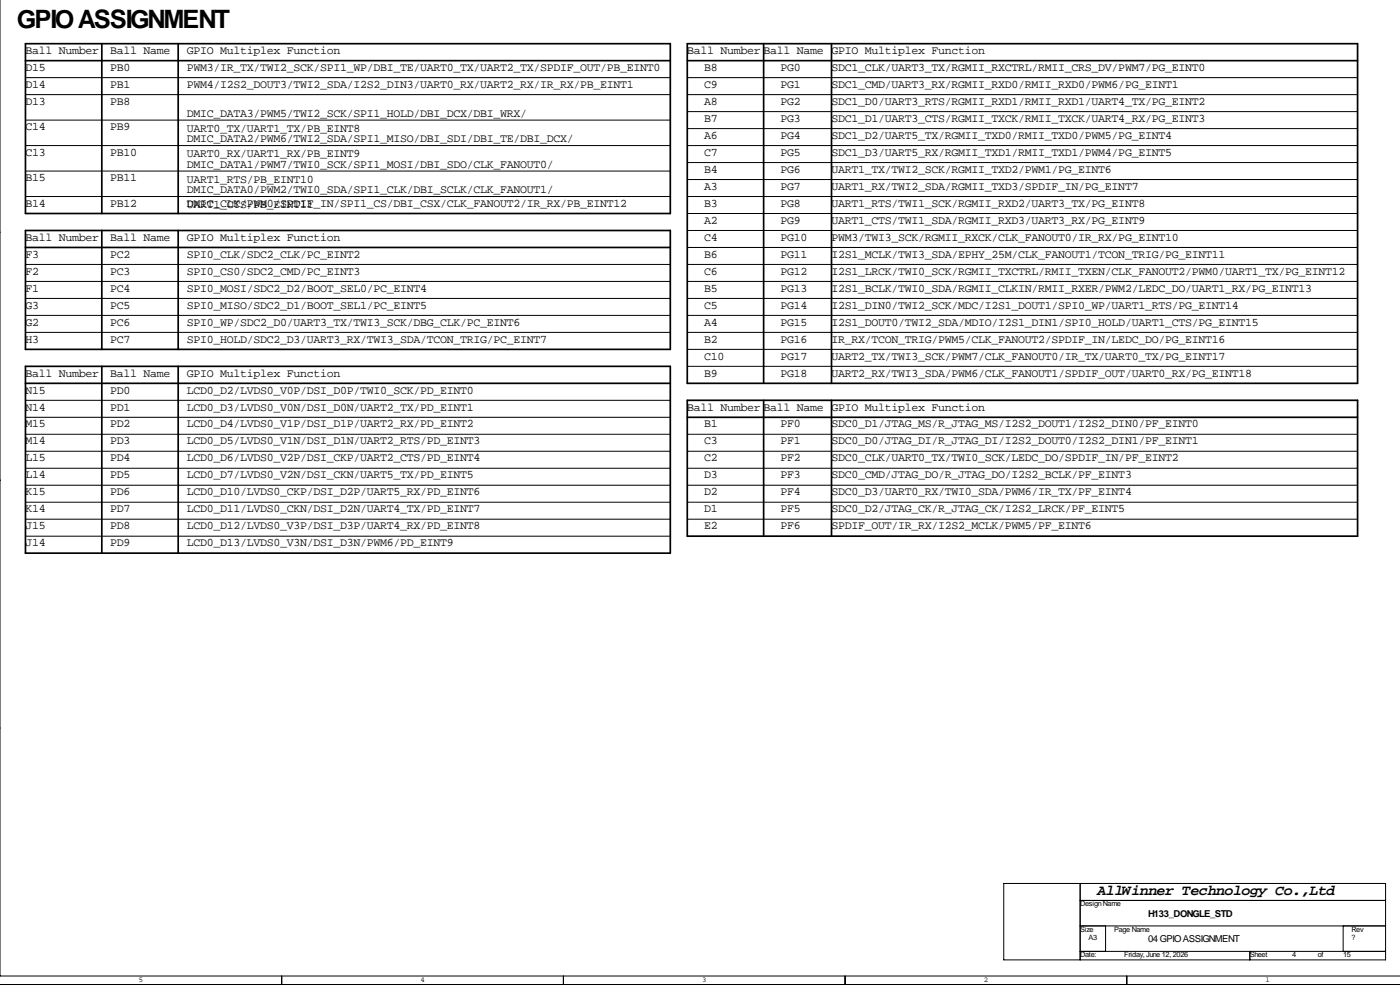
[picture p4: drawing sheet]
<svg xmlns="http://www.w3.org/2000/svg" width="419mm" height="297mm" viewBox="0 0 419 297" stroke-linecap="round" stroke-linejoin="round" font-family="sans-serif">
<defs><g id="words">
<text font-size="7.6" x="5.1" y="8.2">GPIO ASSIGNMENT</text>
<text font-size="4.4" x="328.4" y="267.8">AllWinner Technology Co.,Ltd</text>
<g font-size="3.5">
<text x="7.6" y="16.1">Ball Number</text>
<text x="33" y="16.1">Ball Name</text>
<text x="55.9" y="16.1">GPIO Multiplex Function</text>
<text x="205.7" y="16.1">Ball Number</text>
<text x="228.6" y="16.1">Ball Name</text>
<text x="248.9" y="16.1">GPIO Multiplex Function</text>
<text x="7.6" y="21.2">D15</text>
<text x="33" y="21.2">PB0</text>
<text x="55.9" y="21.2">PWM3/IR_TX/TWI2_SCK/SPI1_WP/DBI_TE/UART0_TX/UART2_TX/SPDIF_OUT/PB_EINT0</text>
<text x="210.8" y="21.2">B8</text>
<text x="233.7" y="21.2">PG0</text>
<text x="248.9" y="21.2">SDC1_CLK/UART3_TX/RGMII_RXCTRL/RMII_CRS_DV/PWM7/PG_EINT0</text>
<text x="7.6" y="26.3">D14</text>
<text x="33" y="26.3">PB1</text>
<text x="55.9" y="26.3">PWM4/I2S2_DOUT3/TWI2_SDA/I2S2_DIN3/UART0_RX/UART2_RX/IR_RX/PB_EINT1</text>
<text x="210.8" y="26.3">C9</text>
<text x="233.7" y="26.3">PG1</text>
<text x="248.9" y="26.3">SDC1_CMD/UART3_RX/RGMII_RXD0/RMII_RXD0/PWM6/PG_EINT1</text>
<text x="7.6" y="31.4">D13</text>
<text x="33" y="31.4">PB8</text>
<text x="55.9" y="34.9">DMIC_DATA3/PWM5/TWI2_SCK/SPI1_HOLD/DBI_DCX/DBI_WRX/</text>
<text x="210.8" y="31.4">A8</text>
<text x="233.7" y="31.4">PG2</text>
<text x="248.9" y="31.4">SDC1_D0/UART3_RTS/RGMII_RXD1/RMII_RXD1/UART4_TX/PG_EINT2</text>
<text x="7.6" y="39">C14</text>
<text x="33" y="39">PB9</text>
<text x="55.9" y="39.5">UART0_TX/UART1_TX/PB_EINT8</text>
<text x="210.8" y="36.4">B7</text>
<text x="210.8" y="41.5">A6</text>
<text x="233.7" y="36.4">PG3</text>
<text x="233.7" y="41.5">PG4</text>
<text x="248.9" y="36.4">SDC1_D1/UART3_CTS/RGMII_TXCK/RMII_TXCK/UART4_RX/PG_EINT3</text>
<text x="248.9" y="41.5">SDC1_D2/UART5_TX/RGMII_TXD0/RMII_TXD0/PWM5/PG_EINT4</text>
<text x="7.6" y="46.6">C13</text>
<text x="33" y="46.6">PB10</text>
<text x="55.9" y="42.5">DMIC_DATA2/PWM6/TWI2_SDA/SPI1_MISO/DBI_SDI/DBI_TE/DBI_DCX/</text>
<text x="55.9" y="47.1">UART0_RX/UART1_RX/PB_EINT9</text>
<text x="210.8" y="46.6">C7</text>
<text x="233.7" y="46.6">PG5</text>
<text x="248.9" y="46.6">SDC1_D3/UART5_RX/RGMII_TXD1/RMII_TXD1/PWM4/PG_EINT5</text>
<text x="55.9" y="50.2">DMIC_DATA1/PWM7/TWI0_SCK/SPI1_MOSI/DBI_SDO/CLK_FANOUT0/</text>
<text x="210.8" y="51.7">B4</text>
<text x="233.7" y="51.7">PG6</text>
<text x="248.9" y="51.7">UART1_TX/TWI2_SCK/RGMII_TXD2/PWM1/PG_EINT6</text>
<text x="7.6" y="54.2">B15</text>
<text x="33" y="54.2">PB11</text>
<text x="55.9" y="54.7">UART1_RTS/PB_EINT10</text>
<text x="55.9" y="57.8">DMIC_DATA0/PWM2/TWI0_SDA/SPI1_CLK/DBI_SCLK/CLK_FANOUT1/</text>
<text x="210.8" y="56.8">A3</text>
<text x="233.7" y="56.8">PG7</text>
<text x="248.9" y="56.8">UART1_RX/TWI2_SDA/RGMII_TXD3/SPDIF_IN/PG_EINT7</text>
<text x="7.6" y="61.8">B14</text>
<text x="33" y="61.8">PB12</text>
<text x="55.9" y="61.8">DMIC_CLK/PWM0/SPDIF_IN/SPI1_CS/DBI_CSX/CLK_FANOUT2/IR_RX/PB_EINT12</text>
<text x="55.9" y="62.3">UART1_CTS/PB_EINT11</text>
<text x="210.8" y="61.8">B3</text>
<text x="233.7" y="61.8">PG8</text>
<text x="248.9" y="61.8">UART1_RTS/TWI1_SCK/RGMII_RXD2/UART3_TX/PG_EINT8</text>
<text x="7.6" y="72">Ball Number</text>
<text x="33" y="72">Ball Name</text>
<text x="55.9" y="72">GPIO Multiplex Function</text>
<text x="210.8" y="66.9">A2</text>
<text x="210.8" y="72">C4</text>
<text x="233.7" y="72">PG10</text>
<text x="233.7" y="66.9">PG9</text>
<text x="248.9" y="66.9">UART1_CTS/TWI1_SDA/RGMII_RXD3/UART3_RX/PG_EINT9</text>
<text x="248.9" y="72">PWM3/TWI3_SCK/RGMII_RXCK/CLK_FANOUT0/IR_RX/PG_EINT10</text>
<text x="7.6" y="77.1">F3</text>
<text x="33" y="77.1">PC2</text>
<text x="55.9" y="77.1">SPI0_CLK/SDC2_CLK/PC_EINT2</text>
<text x="210.8" y="77.1">B6</text>
<text x="233.7" y="77.1">PG11</text>
<text x="248.9" y="77.1">I2S1_MCLK/TWI3_SDA/EPHY_25M/CLK_FANOUT1/TCON_TRIG/PG_EINT11</text>
<text x="7.6" y="82.2">F2</text>
<text x="33" y="82.2">PC3</text>
<text x="55.9" y="82.2">SPI0_CS0/SDC2_CMD/PC_EINT3</text>
<text x="210.8" y="82.2">C6</text>
<text x="233.7" y="82.2">PG12</text>
<text x="248.9" y="82.2">I2S1_LRCK/TWI0_SCK/RGMII_TXCTRL/RMII_TXEN/CLK_FANOUT2/PWM0/UART1_TX/PG_EINT12</text>
<text x="7.6" y="87.2">F1</text>
<text x="33" y="87.2">PC4</text>
<text x="55.9" y="87.2">SPI0_MOSI/SDC2_D2/BOOT_SEL0/PC_EINT4</text>
<text x="210.8" y="87.2">B5</text>
<text x="233.7" y="87.2">PG13</text>
<text x="248.9" y="87.2">I2S1_BCLK/TWI0_SDA/RGMII_CLKIN/RMII_RXER/PWM2/LEDC_DO/UART1_RX/PG_EINT13</text>
<text x="7.6" y="92.3">G3</text>
<text x="33" y="92.3">PC5</text>
<text x="55.9" y="92.3">SPI0_MISO/SDC2_D1/BOOT_SEL1/PC_EINT5</text>
<text x="210.8" y="92.3">C5</text>
<text x="233.7" y="92.3">PG14</text>
<text x="248.9" y="92.3">I2S1_DIN0/TWI2_SCK/MDC/I2S1_DOUT1/SPI0_WP/UART1_RTS/PG_EINT14</text>
<text x="7.6" y="97.4">G2</text>
<text x="33" y="97.4">PC6</text>
<text x="55.9" y="97.4">SPI0_WP/SDC2_D0/UART3_TX/TWI3_SCK/DBG_CLK/PC_EINT6</text>
<text x="210.8" y="97.4">A4</text>
<text x="233.7" y="97.4">PG15</text>
<text x="248.9" y="97.4">I2S1_DOUT0/TWI2_SDA/MDIO/I2S1_DIN1/SPI0_HOLD/UART1_CTS/PG_EINT15</text>
<text x="7.6" y="102.5">H3</text>
<text x="33" y="102.5">PC7</text>
<text x="55.9" y="102.5">SPI0_HOLD/SDC2_D3/UART3_RX/TWI3_SDA/TCON_TRIG/PC_EINT7</text>
<text x="210.8" y="107.6">C10</text>
<text x="210.8" y="102.5">B2</text>
<text x="233.7" y="107.6">PG17</text>
<text x="233.7" y="102.5">PG16</text>
<text x="248.9" y="107.6">UART2_TX/TWI3_SCK/PWM7/CLK_FANOUT0/IR_TX/UART0_TX/PG_EINT17</text>
<text x="248.9" y="102.5">IR_RX/TCON_TRIG/PWM5/CLK_FANOUT2/SPDIF_IN/LEDC_DO/PG_EINT16</text>
<text x="7.6" y="112.6">Ball Number</text>
<text x="33" y="112.6">Ball Name</text>
<text x="55.9" y="112.6">GPIO Multiplex Function</text>
<text x="210.8" y="112.6">B9</text>
<text x="233.7" y="112.6">PG18</text>
<text x="248.9" y="112.6">UART2_RX/TWI3_SDA/PWM6/CLK_FANOUT1/SPDIF_OUT/UART0_RX/PG_EINT18</text>
<text x="7.6" y="117.7">N15</text>
<text x="33" y="117.7">PD0</text>
<text x="55.9" y="117.7">LCD0_D2/LVDS0_V0P/DSI_D0P/TWI0_SCK/PD_EINT0</text>
<text x="7.6" y="122.8">N14</text>
<text x="33" y="122.8">PD1</text>
<text x="55.9" y="122.8">LCD0_D3/LVDS0_V0N/DSI_D0N/UART2_TX/PD_EINT1</text>
<text x="205.7" y="122.8">Ball Number</text>
<text x="228.6" y="122.8">Ball Name</text>
<text x="248.9" y="122.8">GPIO Multiplex Function</text>
<text x="7.6" y="127.9">M15</text>
<text x="33" y="127.9">PD2</text>
<text x="55.9" y="127.9">LCD0_D4/LVDS0_V1P/DSI_D1P/UART2_RX/PD_EINT2</text>
<text x="210.8" y="127.9">B1</text>
<text x="233.7" y="127.9">PF0</text>
<text x="248.9" y="127.9">SDC0_D1/JTAG_MS/R_JTAG_MS/I2S2_DOUT1/I2S2_DIN0/PF_EINT0</text>
<text x="7.6" y="133">M14</text>
<text x="33" y="133">PD3</text>
<text x="55.9" y="133">LCD0_D5/LVDS0_V1N/DSI_D1N/UART2_RTS/PD_EINT3</text>
<text x="210.8" y="133">C3</text>
<text x="233.7" y="133">PF1</text>
<text x="248.9" y="133">SDC0_D0/JTAG_DI/R_JTAG_DI/I2S2_DOUT0/I2S2_DIN1/PF_EINT1</text>
<text x="7.6" y="138">L15</text>
<text x="7.6" y="143.1">L14</text>
<text x="33" y="138">PD4</text>
<text x="33" y="143.1">PD5</text>
<text x="55.9" y="138">LCD0_D6/LVDS0_V2P/DSI_CKP/UART2_CTS/PD_EINT4</text>
<text x="55.9" y="143.1">LCD0_D7/LVDS0_V2N/DSI_CKN/UART5_TX/PD_EINT5</text>
<text x="210.8" y="138">C2</text>
<text x="210.8" y="143.1">D3</text>
<text x="233.7" y="138">PF2</text>
<text x="233.7" y="143.1">PF3</text>
<text x="248.9" y="143.1">SDC0_CMD/JTAG_DO/R_JTAG_DO/I2S2_BCLK/PF_EINT3</text>
<text x="248.9" y="138">SDC0_CLK/UART0_TX/TWI0_SCK/LEDC_DO/SPDIF_IN/PF_EINT2</text>
<text x="7.6" y="148.2">K15</text>
<text x="33" y="148.2">PD6</text>
<text x="55.9" y="148.2">LCD0_D10/LVDS0_CKP/DSI_D2P/UART5_RX/PD_EINT6</text>
<text x="210.8" y="148.2">D2</text>
<text x="233.7" y="148.2">PF4</text>
<text x="248.9" y="148.2">SDC0_D3/UART0_RX/TWI0_SDA/PWM6/IR_TX/PF_EINT4</text>
<text x="7.6" y="153.3">K14</text>
<text x="33" y="153.3">PD7</text>
<text x="55.9" y="153.3">LCD0_D11/LVDS0_CKN/DSI_D2N/UART4_TX/PD_EINT7</text>
<text x="210.8" y="153.3">D1</text>
<text x="233.7" y="153.3">PF5</text>
<text x="248.9" y="153.3">SDC0_D2/JTAG_CK/R_JTAG_CK/I2S2_LRCK/PF_EINT5</text>
<text x="7.6" y="158.4">J15</text>
<text x="33" y="158.4">PD8</text>
<text x="55.9" y="158.4">LCD0_D12/LVDS0_V3P/DSI_D3P/UART4_RX/PD_EINT8</text>
<text x="210.8" y="158.4">E2</text>
<text x="233.7" y="158.4">PF6</text>
<text x="248.9" y="158.4">SPDIF_OUT/IR_RX/I2S2_MCLK/PWM5/PF_EINT6</text>
<text x="7.6" y="163.4">J14</text>
<text x="33" y="163.4">PD9</text>
<text x="55.9" y="163.4">LCD0_D13/LVDS0_V3N/DSI_D3N/PWM6/PD_EINT9</text>
</g>
<g font-size="2.8">
<text x="343.7" y="274.2">H133_DONGLE_STD</text>
<text x="343.7" y="281.8">04 GPIO ASSIGNMENT</text>
</g>
<g font-size="2.2">
<text x="323.3" y="271.1">Design Name</text>
<text x="323.3" y="278.8">Size</text>
<text x="325.9" y="281.3">A3</text>
<text x="333.5" y="278.8">Page Name</text>
<text x="404.6" y="281.3">?</text>
<text x="404.6" y="278.8">Rev</text>
<text x="323.3" y="286.4">Date:</text>
<text x="336.5" y="286.4">Friday, June 12, 2026</text>
<text x="374.1" y="286.4">Sheet</text>
<text x="386.8" y="286.4">4</text>
<text x="394.5" y="286.4">of</text>
<text x="402.1" y="286.4">15</text>
<text x="41.5" y="293.8">5</text>
<text x="125.9" y="293.8">4</text>
<text x="210.2" y="293.8">3</text>
<text x="294.5" y="293.8">2</text>
<text x="378.8" y="293.8">1</text>
</g>
</g></defs>
<g fill="none" stroke="#000" stroke-width=".3">
<path d="M0 -.1v292.1h419.1M7.6 28.3h193.1M7.6 23.2h193.1M7.6 35.9h193.1M205.7 28.3h200.7M205.7 23.2h200.7M205.7 38.5h200.7M205.7 33.4h200.7M7.6 43.5h193.1M7.6 51.2h193.1M7.6 58.8h193.1M205.7 43.5h200.7"/>
<path d="M205.7 58.8h200.7M205.7 48.6h200.7M205.7 53.7h200.7M-.1 69.5h.1M7.6 79.1h193.1M205.7 79.1h200.7M205.7 68.9h200.7M205.7 63.9h200.7M205.7 74h200.7M7.6 99.4h193.1M7.6 89.3h193.1M7.6 84.2h193.1"/>
<path d="M7.6 94.3h193.1M205.7 99.4h200.7M205.7 89.3h200.7M205.7 84.2h200.7M205.7 94.3h200.7M7.6 119.7h193.1M205.7 109.6h200.7M205.7 104.5h200.7M7.6 129.9h193.1M7.6 135h193.1M7.6 124.8h193.1M205.7 129.9h200.7"/>
<path d="M205.7 135h200.7M-.1 143.6h.1M7.6 155.3h193.1M7.6 150.2h193.1M7.6 140.1h193.1M7.6 145.1h193.1M205.7 155.3h200.7M205.7 150.2h200.7M205.7 140.1h200.7M205.7 145.1h200.7M7.6 160.4h193.1M-.1 217.8h.1"/>
<path d="M300.5 264.3h114.3v22.8h-114.3zM323.3 264.3v22.8M323.3 269.4h91.5M323.3 277h91.5M331 277v7.6M402.1 277v7.6M-.1 294.5h419.2M84.3 292v2.5M168.7 292v2.5M253 292v2.5M323.3 284.6h91.5M337.3 292v2.5"/>
<path d="M374.1 284.6v2.5"/>
</g>
<g fill="none" stroke="#000" stroke-width=".51">
<path d="M7.6 13.1h193.1v50.8h-193.1zM7.6 18.1h193.1M30.5 13.1v50.8M53.3 13.1v50.8M205.7 13.1h200.7v101.6h-200.7zM205.7 18.1h200.7M228.6 13.1v101.6M248.9 13.1v101.6M7.6 68.9h193.1v35.6h-193.1zM7.6 74h193.1M30.5 68.9v35.6M53.3 68.9v35.6"/>
<path d="M7.6 109.6h193.1v55.9h-193.1zM7.6 114.7h193.1M30.5 109.6v55.9M53.3 109.6v55.9M205.7 119.7h200.7v40.7h-200.7zM228.6 119.7v40.7M248.9 119.7v40.7M205.7 124.8h200.7"/>
</g>
<use href="#words"/>
</svg>
